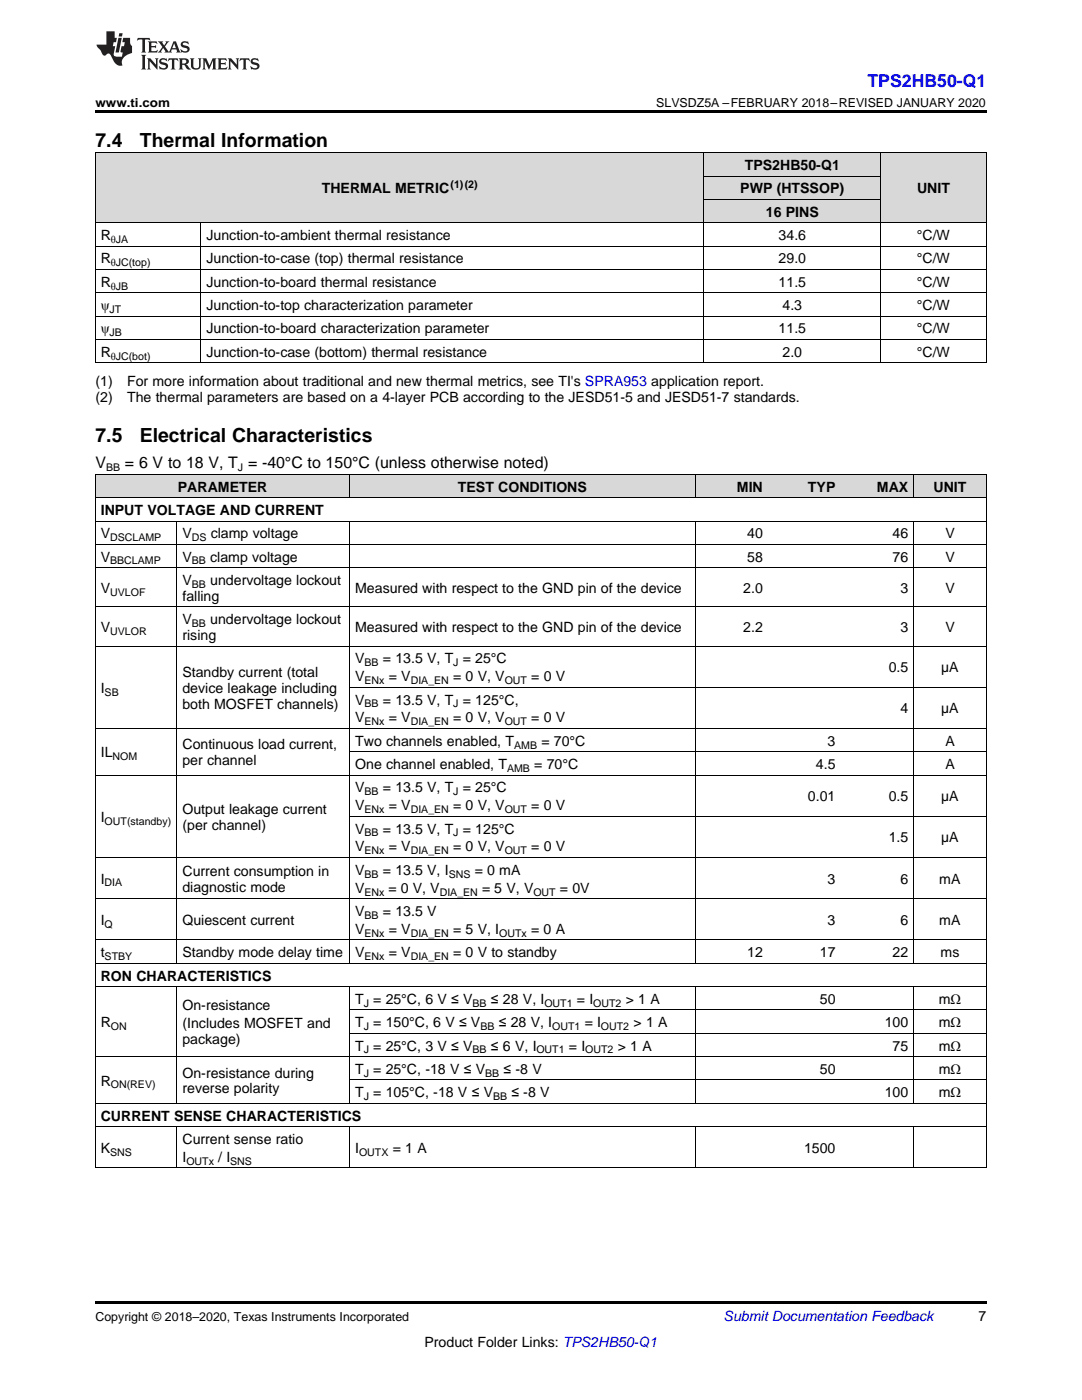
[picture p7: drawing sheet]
<svg xmlns="http://www.w3.org/2000/svg" width="216mm" height="279mm" viewBox="0 0 216 279" stroke-linecap="round" stroke-linejoin="round" font-family="sans-serif">
<defs><g id="words">
<g font-size="3.9">
<text x="19" y="29.3">7.4</text>
<text x="27.9" y="29.3">Thermal Information</text>
<text x="19" y="88.3">7.5</text>
<text x="27.9" y="88.3">Electrical Characteristics</text>
</g>
<text font-size="3.5" fill="#00f" x="173.1" y="17.3">TPS2HB50-Q1</text>
<g font-size="3.2">
<text x="19" y="93.5">V</text>
<text x="24.9" y="93.5">= 6 V to 18 V, T = -40°C to 150°C (unless otherwise noted)</text>
</g>
<g font-size="2.8">
<text x="148.6" y="33.9">TPS2HB50-Q1</text>
<text x="64.2" y="38.6">THERMAL METRIC</text>
<text x="147.7" y="38.6">PWP (HTSSOP)</text>
<text x="183" y="38.6">UNIT</text>
<text x="20.1" y="47.9">R</text>
<text x="41.2" y="47.9">Junction-to-ambient thermal resistance</text>
<text x="152.8" y="43.3">16 PINS</text>
<text x="155.4" y="47.9">34.6</text>
<text x="183" y="47.9">°C/W</text>
<text x="20.1" y="52.6">R</text>
<text x="41.2" y="52.6">Junction-to-case (top) thermal resistance</text>
<text x="155.4" y="52.6">29.0</text>
<text x="183" y="52.6">°C/W</text>
<text x="20.1" y="57.2">R</text>
<text x="41.2" y="57.2">Junction-to-board thermal resistance</text>
<text x="155.4" y="57.2">11.5</text>
<text x="183" y="57.2">°C/W</text>
<text x="20.1" y="61.9">ψ</text>
<text x="41.2" y="61.9">Junction-to-top characterization parameter</text>
<text x="156.1" y="61.9">4.3</text>
<text x="183" y="61.9">°C/W</text>
<text x="20.1" y="66.5">ψ</text>
<text x="20.1" y="71.2">R</text>
<text x="41.2" y="66.5">Junction-to-board characterization parameter</text>
<text x="41.2" y="71.2">Junction-to-case (bottom) thermal resistance</text>
<text x="155.4" y="66.5">11.5</text>
<text x="156.1" y="71.2">2.0</text>
<text x="183" y="66.5">°C/W</text>
<text x="183" y="71.2">°C/W</text>
<text x="19" y="77">(1)</text>
<text x="25.4" y="77">For more information about traditional and new thermal metrics, see TI's SPRA953 application report.</text>
<text x="19" y="80.2">(2)</text>
<text x="25.4" y="80.2">The thermal parameters are based on a 4-layer PCB according to the JESD51-5 and JESD51-7 standards.</text>
<text x="35.5" y="98.1">PARAMETER</text>
<text x="91.4" y="98.1">TEST CONDITIONS</text>
<text x="147" y="98.1">MIN</text>
<text x="161.2" y="98.1">TYP</text>
<text x="175" y="98.1">MAX</text>
<text x="186.3" y="98.1">UNIT</text>
<text x="20.1" y="102.8">INPUT VOLTAGE AND CURRENT</text>
<text x="20.1" y="107.4">V</text>
<text x="36.4" y="107.4">V</text>
<text x="42.1" y="107.4">clamp voltage</text>
<text x="149.1" y="107.4">40</text>
<text x="178.1" y="107.4">46</text>
<text x="188.6" y="107.4">V</text>
<text x="20.1" y="112.1">V</text>
<text x="36.4" y="112.1">V</text>
<text x="41.9" y="112.1">clamp voltage</text>
<text x="149.1" y="112.1">58</text>
<text x="178.1" y="112.1">76</text>
<text x="188.6" y="112.1">V</text>
<text x="20.1" y="118.3">V</text>
<text x="36.4" y="116.7">V</text>
<text x="36.4" y="119.9">falling</text>
<text x="41.9" y="116.7">undervoltage lockout</text>
<text x="70.9" y="118.3">Measured with respect to the GND pin of the device</text>
<text x="148.3" y="118.3">2.0</text>
<text x="179.7" y="118.3">3</text>
<text x="188.6" y="118.3">V</text>
<text x="36.4" y="124.6">V</text>
<text x="41.9" y="124.6">undervoltage lockout</text>
<text x="20.1" y="126.2">V</text>
<text x="36.4" y="127.7">rising</text>
<text x="70.9" y="126.2">Measured with respect to the GND pin of the device</text>
<text x="148.3" y="126.2">2.2</text>
<text x="179.7" y="126.2">3</text>
<text x="188.6" y="126.2">V</text>
<text x="36.4" y="135.1">Standby current (total</text>
<text x="70.9" y="132.4">V</text>
<text x="70.9" y="136">V</text>
<text x="76.4" y="132.4">= 13.5 V, T = 25°C</text>
<text x="77.6" y="136">= V</text>
<text x="90.4" y="136">= 0 V, V</text>
<text x="106" y="136">= 0 V</text>
<text x="177.3" y="134.2">0.5</text>
<text x="187.8" y="134.2">µA</text>
<text x="20.1" y="138.3">I</text>
<text x="36.4" y="138.3">device leakage including</text>
<text x="36.4" y="141.5">both MOSFET channels)</text>
<text x="70.9" y="140.6">V</text>
<text x="76.4" y="140.6">= 13.5 V, T = 125°C,</text>
<text x="179.7" y="142.4">4</text>
<text x="187.8" y="142.4">µA</text>
<text x="36.4" y="149.6">Continuous load current,</text>
<text x="70.9" y="144.2">V</text>
<text x="70.9" y="148.8">Two channels enabled, T</text>
<text x="77.6" y="144.2">= V</text>
<text x="90.4" y="144.2">= 0 V, V</text>
<text x="106" y="144.2">= 0 V</text>
<text x="108" y="148.8">= 70°C</text>
<text x="165.1" y="148.8">3</text>
<text x="188.6" y="148.8">A</text>
<text x="20.1" y="151.2">IL</text>
<text x="36.4" y="152.8">per channel</text>
<text x="70.9" y="153.5">One channel enabled, T</text>
<text x="106.6" y="153.5">= 70°C</text>
<text x="162.8" y="153.5">4.5</text>
<text x="188.6" y="153.5">A</text>
<text x="70.9" y="158.2">V</text>
<text x="70.9" y="161.7">V</text>
<text x="76.4" y="158.2">= 13.5 V, T = 25°C</text>
<text x="77.6" y="161.7">= V</text>
<text x="90.4" y="161.7">= 0 V, V</text>
<text x="106" y="161.7">= 0 V</text>
<text x="161.2" y="159.9">0.01</text>
<text x="177.3" y="159.9">0.5</text>
<text x="187.8" y="159.9">µA</text>
<text x="20.1" y="164">I</text>
<text x="36.4" y="162.5">Output leakage current</text>
<text x="36.4" y="165.6">(per channel)</text>
<text x="70.9" y="166.4">V</text>
<text x="76.4" y="166.4">= 13.5 V, T = 125°C</text>
<text x="70.9" y="169.9">V</text>
<text x="77.6" y="169.9">= V</text>
<text x="90.4" y="169.9">= 0 V, V</text>
<text x="106" y="169.9">= 0 V</text>
<text x="177.3" y="168.1">1.5</text>
<text x="187.8" y="168.1">µA</text>
<text x="20.1" y="176.4">I</text>
<text x="36.4" y="174.8">Current consumption in</text>
<text x="36.4" y="177.9">diagnostic mode</text>
<text x="70.9" y="174.6">V</text>
<text x="70.9" y="178.2">V</text>
<text x="76.4" y="174.6">= 13.5 V, I</text>
<text x="77.5" y="178.2">= 0 V, V</text>
<text x="94.7" y="174.6">= 0 mA</text>
<text x="96.2" y="178.2">= 5 V, V</text>
<text x="111.7" y="178.2">= 0V</text>
<text x="165.1" y="176.4">3</text>
<text x="179.7" y="176.4">6</text>
<text x="187.4" y="176.4">mA</text>
<text x="20.1" y="184.6">I</text>
<text x="36.4" y="184.6">Quiescent current</text>
<text x="70.9" y="182.8">V</text>
<text x="76.4" y="182.8">= 13.5 V</text>
<text x="165.1" y="184.6">3</text>
<text x="179.7" y="184.6">6</text>
<text x="187.4" y="184.6">mA</text>
<text x="20.1" y="191">t</text>
<text x="36.4" y="191">Standby mode delay time</text>
<text x="70.9" y="186.4">V</text>
<text x="70.9" y="191">V</text>
<text x="77.6" y="186.4">= V</text>
<text x="77.6" y="191">= V</text>
<text x="90.4" y="186.4">= 5 V, I</text>
<text x="90.4" y="191">= 0 V to standby</text>
<text x="106" y="186.4">= 0 A</text>
<text x="149.1" y="191">12</text>
<text x="163.6" y="191">17</text>
<text x="178.1" y="191">22</text>
<text x="187.7" y="191">ms</text>
<text x="20.1" y="195.7">RON CHARACTERISTICS</text>
<text x="36.4" y="201.6">On-resistance</text>
<text x="70.9" y="200.3">T = 25°C, 6 V ≤ V</text>
<text x="98" y="200.3">≤ 28 V, I</text>
<text x="115.1" y="200.3">= I</text>
<text x="124.8" y="200.3">&gt; 1 A</text>
<text x="163.6" y="200.3">50</text>
<text x="187.3" y="200.3">mΩ</text>
<text x="20.1" y="205">R</text>
<text x="36.4" y="205.2">(Includes MOSFET and</text>
<text x="36.4" y="208.4">package)</text>
<text x="70.9" y="205">T = 150°C, 6 V ≤ V</text>
<text x="70.9" y="209.7">T = 25°C, 3 V ≤ V</text>
<text x="98" y="209.7">≤ 6 V, I</text>
<text x="99.5" y="205">≤ 28 V, I</text>
<text x="113.5" y="209.7">= I</text>
<text x="116.7" y="205">= I</text>
<text x="123.3" y="209.7">&gt; 1 A</text>
<text x="126.4" y="205">&gt; 1 A</text>
<text x="176.5" y="205">100</text>
<text x="178.1" y="209.7">75</text>
<text x="187.3" y="205">mΩ</text>
<text x="187.3" y="209.7">mΩ</text>
<text x="36.4" y="215.1">On-resistance during</text>
<text x="70.9" y="214.3">T = 25°C, -18 V ≤ V</text>
<text x="100.5" y="214.3">≤ -8 V</text>
<text x="163.6" y="214.3">50</text>
<text x="187.3" y="214.3">mΩ</text>
<text x="20.1" y="216.6">R</text>
<text x="36.4" y="218.2">reverse polarity</text>
<text x="70.9" y="219">T = 105°C, -18 V ≤ V</text>
<text x="102.1" y="219">≤ -8 V</text>
<text x="176.5" y="219">100</text>
<text x="187.3" y="219">mΩ</text>
<text x="20.1" y="223.6">CURRENT SENSE CHARACTERISTICS</text>
<text x="20.1" y="230">K</text>
<text x="36.4" y="228.3">Current sense ratio</text>
<text x="36.4" y="231.8">I</text>
<text x="43.5" y="231.8">/ I</text>
<text x="70.9" y="230">I</text>
<text x="78.4" y="230">= 1 A</text>
<text x="160.4" y="230">1500</text>
<text x="195.3" y="263.6">7</text>
<text x="84.7" y="268.9">Product Folder Links: TPS2HB50-Q1</text>
</g>
<text font-size="2.8" fill="#0000c8" x="144.4" y="263.6">Submit Documentation Feedback</text>
<g font-size="2.5">
<text x="19" y="21.4">www.ti.com</text>
<text x="131" y="21.4">SLVSDZ5A –FEBRUARY 2018–REVISED JANUARY 2020</text>
<text x="19" y="263.6">Copyright © 2018–2020, Texas Instruments Incorporated</text>
</g>
<g font-size="2.1">
<text x="89.9" y="37.5">(1)(2)</text>
<text x="22.1" y="48.5">θJA</text>
<text x="22.1" y="53.1">θJC(top)</text>
<text x="22.1" y="57.8">θJB</text>
<text x="21.9" y="62.4">JT</text>
<text x="21.9" y="67.1">JB</text>
<text x="22.1" y="71.8">θJC(bot)</text>
<text x="21.2" y="94.1">BB</text>
<text x="47.5" y="94.1">J</text>
<text x="22" y="108">DSCLAMP</text>
<text x="38.3" y="108">DS</text>
<text x="22" y="112.6">BBCLAMP</text>
<text x="38.3" y="112.6">BB</text>
<text x="22" y="118.9">UVLOF</text>
<text x="38.3" y="117.3">BB</text>
<text x="38.3" y="125.1">BB</text>
<text x="22" y="126.7">UVLOR</text>
<text x="72.7" y="133">BB</text>
<text x="72.7" y="136.5">ENx</text>
<text x="82" y="136.5">DIA_EN</text>
<text x="90.4" y="133">J</text>
<text x="100.7" y="136.5">OUT</text>
<text x="20.9" y="138.9">SB</text>
<text x="72.7" y="141.2">BB</text>
<text x="90.4" y="141.2">J</text>
<text x="72.7" y="144.7">ENx</text>
<text x="82" y="144.7">DIA_EN</text>
<text x="100.7" y="144.7">OUT</text>
<text x="102.6" y="149.4">AMB</text>
<text x="22.4" y="151.7">NOM</text>
<text x="101.2" y="154.1">AMB</text>
<text x="72.7" y="158.7">BB</text>
<text x="90.4" y="158.7">J</text>
<text x="20.9" y="164.6">OUT(standby)</text>
<text x="72.7" y="162.3">ENx</text>
<text x="72.7" y="166.9">BB</text>
<text x="82" y="162.3">DIA_EN</text>
<text x="90.4" y="166.9">J</text>
<text x="100.7" y="162.3">OUT</text>
<text x="72.7" y="170.5">ENx</text>
<text x="82" y="170.5">DIA_EN</text>
<text x="100.7" y="170.5">OUT</text>
<text x="20.9" y="176.9">DIA</text>
<text x="72.7" y="175.2">BB</text>
<text x="72.7" y="178.7">ENx</text>
<text x="87.7" y="178.7">DIA_EN</text>
<text x="89.5" y="175.2">SNS</text>
<text x="106.4" y="178.7">OUT</text>
<text x="20.9" y="185.1">Q</text>
<text x="72.7" y="183.4">BB</text>
<text x="20.9" y="191.6">STBY</text>
<text x="72.7" y="186.9">ENx</text>
<text x="72.7" y="191.6">ENx</text>
<text x="82" y="186.9">DIA_EN</text>
<text x="82" y="191.6">DIA_EN</text>
<text x="99.6" y="186.9">OUTx</text>
<text x="72.6" y="200.9">J</text>
<text x="94.3" y="200.9">BB</text>
<text x="108.6" y="200.9">OUT1</text>
<text x="118.4" y="200.9">OUT2</text>
<text x="22.1" y="205.6">ON</text>
<text x="72.6" y="205.6">J</text>
<text x="95.8" y="205.6">BB</text>
<text x="110.2" y="205.6">OUT1</text>
<text x="119.9" y="205.6">OUT2</text>
<text x="72.6" y="210.2">J</text>
<text x="72.6" y="214.9">J</text>
<text x="94.3" y="210.2">BB</text>
<text x="96.8" y="214.9">BB</text>
<text x="107" y="210.2">OUT1</text>
<text x="116.8" y="210.2">OUT2</text>
<text x="22.1" y="217.2">ON(REV)</text>
<text x="72.6" y="219.5">J</text>
<text x="98.4" y="219.5">BB</text>
<text x="22" y="230.6">SNS</text>
<text x="37.2" y="232.4">OUTx</text>
<text x="45.9" y="232.4">SNS</text>
<text x="71.6" y="230.6">OUTX</text>
</g>
</g></defs>
<g fill="#d8d8d8">
<path d="M19 94.7h16.3v4.7h-16.3z"/>
<path d="M35.3 94.7h34.5v4.7h-34.5z"/>
<path d="M69.8 94.7h34.5v4.7h-34.5z"/>
<path d="M104.3 94.7h34.5v4.7h-34.5z"/>
<path d="M138.8 94.7h14.5v4.7h-14.5z"/>
<path d="M153.3 94.7h14.5v4.7h-14.5z"/>
<path d="M167.8 94.7h14.5v4.7h-14.5z"/>
<path d="M182.3 94.7h14.5v4.7h-14.5z"/>
<path d="M19 30.6h21.1v13.9h-21.1z"/>
<path d="M40.1 30.6h100.4v13.9h-100.4z"/>
<path d="M175.7 30.6h21.1v13.9h-21.1z"/>
<path d="M140.5 39.9h35.2v4.6h-35.2z"/>
<path d="M140.5 35.2h35.2v4.7h-35.2z"/>
<path d="M140.5 30.6h35.2v4.6h-35.2z"/>
</g>
<path d="M19 22h177.8v.5h-177.8zM19 72.4l.2 .1zM140.4 72.4l.1 .1zM175.6 72.4l.1 .1zM196.7 72.4l.1 .1zM19 259.7h177.8v.5h-177.8z" fill="#000"/>
<g fill="none" stroke="#000" stroke-width=".2">
<path d="M19 30.5h177.8M19.1 30.5v42M140.5 30.5v42M140.5 39.8h35.2M140.5 35.2h35.2M175.7 30.5v42M196.8 30.5v42M19 58.4h177.8M19 53.8h177.8M19 49.1h177.8M19 44.5h177.8M40.1 44.5v28"/>
<path d="M19 72.4h177.8M19 67.8h177.8M19 63.1h177.8M19 99.3h177.8M19 94.7h177.8M19.1 94.7v138.4M69.8 94.7v4.7M138.7 94.7v4.7M182.3 94.7v4.7M196.8 94.7v138.4M19 113.3h177.8M19 108.6h177.8"/>
<path d="M19 104h177.8M35.3 104v88.3M69.8 104v88.3M138.7 104v88.3M182.3 104v88.3M19 129h177.8M19 121.1h177.8M69.8 137.2h127M19 154.7h177.8M19 145.4h177.8M69.8 150.1h127M19 179.4h177.8"/>
<path d="M19 171.2h177.8M69.8 162.9h127M19 196.9h177.8M19 192.2h177.8M19 187.6h177.8M35.3 196.9v23.3M69.8 196.9v23.3M138.7 196.9v23.3M182.3 196.9v23.3M19 210.9h177.8M69.8 215.5h127M69.8 206.2h127"/>
<path d="M69.8 201.6h127M19 233.1h177.8M19 224.8h177.8M19 220.2h177.8M35.3 224.9v8.2M69.8 224.9v8.2M138.7 224.9v8.2M182.3 224.9v8.2"/>
</g>
<g fill="#231f20">
<path d="M27.5 7.6l-.1 .5 .4-.2h.6v.1v2.1l-.2 .4h1l-.3-.4v-2.1l.1-.1h.5l.5 .2-.2-.5zM29.5 8.3l.2 .3v1.5l-.2 .4h1.8l.2-.6a1.04 1.04 0 0 1-1.3 .2v-.7h.6l.3 .2v-.6l-.3 .2h-.6v-.6l.8-.1 .4 .3-.2-.5zM31.5 8.3l.9 1.1-.9 1.1h.8l-.2-.2 .5-.7 .4 .7-.2 .2h1.5l-.1-.2 .1-.4h.9l.1 .4-.2 .2h1l-.3-.3-.7-1.9h-.5l-.9 2-.8-1 .9-1h-.8l.1 .3-.3 .5-.4-.6 .2-.2zM34.7 8.6l.4 1h-.7zM36.3 8.4a.63 .63 0 0 0-.2 .7 .63 .63 0 0 0 .6 .4l.6 .2 .1 .2a.75 .75 0 0 1-.7 .4 .75 .75 0 0 1-.6-.5l.1 .7 .1-.1a1.11 1.11 0 0 0 1.5-.6 1.13 1.13 0 0 0-1.2-.8l-.1-.4a1.04 1.04 0 0 1 1.2 .2l-.2-.5-.1 .1-.5-.2zM28.2 10.9l.2 .4v2.2l-.2 .4h1l-.3-.4v-2.2l.3-.4zM29.3 11.6l.3 .4v1.5l-.3 .4h.8l-.2-.4v-1.3l1.5 1.7v-1.9l.2-.4h-.7l.2 .4v.9l-1.1-1.3zM32 11.8a.62 .62 0 0 0-.2 .7 .62 .62 0 0 0 .6 .4l.6 .1 .1 .3a.76 .76 0 0 1-.7 .3 .76 .76 0 0 1-.6-.4l.1 .7 .1-.1a1.11 1.11 0 0 0 1.5-.6 1.13 1.13 0 0 0-1.2-.8l-.1-.4a1.04 1.04 0 0 1 1.2 .2l-.2-.6-.1 .1-.5-.1zM33.7 11.6l-.2 .6a.61 .61 0 0 1 .8-.3v1.6l-.2 .4h.9l-.2-.4v-1.6a.63 .63 0 0 1 .8 .3l-.2-.6zM35.6 11.6l.3 .4v1.5l-.3 .4h1l-.2-.2v-.8l.5 .2a.76 .76 0 0 0 1.2 .7l-1-1a.58 .58 0 0 0 .6-.5 .58 .58 0 0 0-.5-.6zM36.4 11.9h.1a.45 .45 0 0 1 .5 .1 .45 .45 0 0 1 .1 .5l-.7 .2zM37.9 11.6l.2 .2a2.17 2.17 0 0 0 .3 1.9 .99 .99 0 0 0 1.6-.6v-1.1l.2-.4h-.7l.2 .2a1.92 1.92 0 0 1-.2 1.8 .6 .6 0 0 1-.9-.5v-1.1l.2-.4zM40.4 11.6l.2 .4v1.5l-.2 .4h.7l-.2-.4v-1.4l.8 1.8 .8-1.8v1.4l-.2 .4h.9l-.2-.4v-1.5l.2-.4h-.8l-.6 1.5-.6-1.5zM43.4 11.6l.2 .4v1.5l-.2 .4h1.8l.2-.6a1.04 1.04 0 0 1-1.3 .1v-.6h.5l.4 .2v-.6l-.4 .2h-.5v-.7h.8l.3 .3-.1-.6zM45.5 11.6l.2 .4v1.5l-.2 .4h.7l-.2-.4v-1.3l1.5 1.7v-1.9l.2-.4h-.7l.2 .4v.9l-1.1-1.3zM47.9 11.6l-.1 .6a.61 .61 0 0 1 .8-.3v1.6l-.3 .4h1l-.3-.4 .1-1.6a.63 .63 0 0 1 .7 .3l-.1-.6zM50.2 11.8a.62 .62 0 0 0-.2 .7 .62 .62 0 0 0 .6 .4l.6 .1 .2 .3a.76 .76 0 0 1-.8 .3 .76 .76 0 0 1-.6-.4l.1 .7 .2-.1a1.11 1.11 0 0 0 1.5-.6 1.13 1.13 0 0 0-1.3-.8l-.1-.4a1.04 1.04 0 0 1 1.2 .2l-.1-.6-.2 .1-.5-.1z"/>
<path d="M21.2 6.3v2.6h-1.9l.1 .4 .7 .9a.91 .91 0 0 0 1 .8 .56 .56 0 0 1 .5-.3 .56 .56 0 0 1 .5 .3l.4 .8a1.53 1.53 0 0 0 1.9 1.2 1.54 1.54 0 0 1 1-2.1l.9-.3v-1.4a1.52 1.52 0 0 1-.3-1.6h-1.4l-.2 .8h.5l-.2 .8h-.4l-.2 1v.2l.4 .1-.2 .8a1.93 1.93 0 0 1-1.6-.3l.3-1.8h-.5l.2-.8h.4l.2-.8h-.4v-1.3zM23.6 7.6l-.6 2.9h.7l.6-2.9zM23.8 6.6l-.1 .7h.6l.2-.7z"/>
</g>
<use href="#words"/>
</svg>
